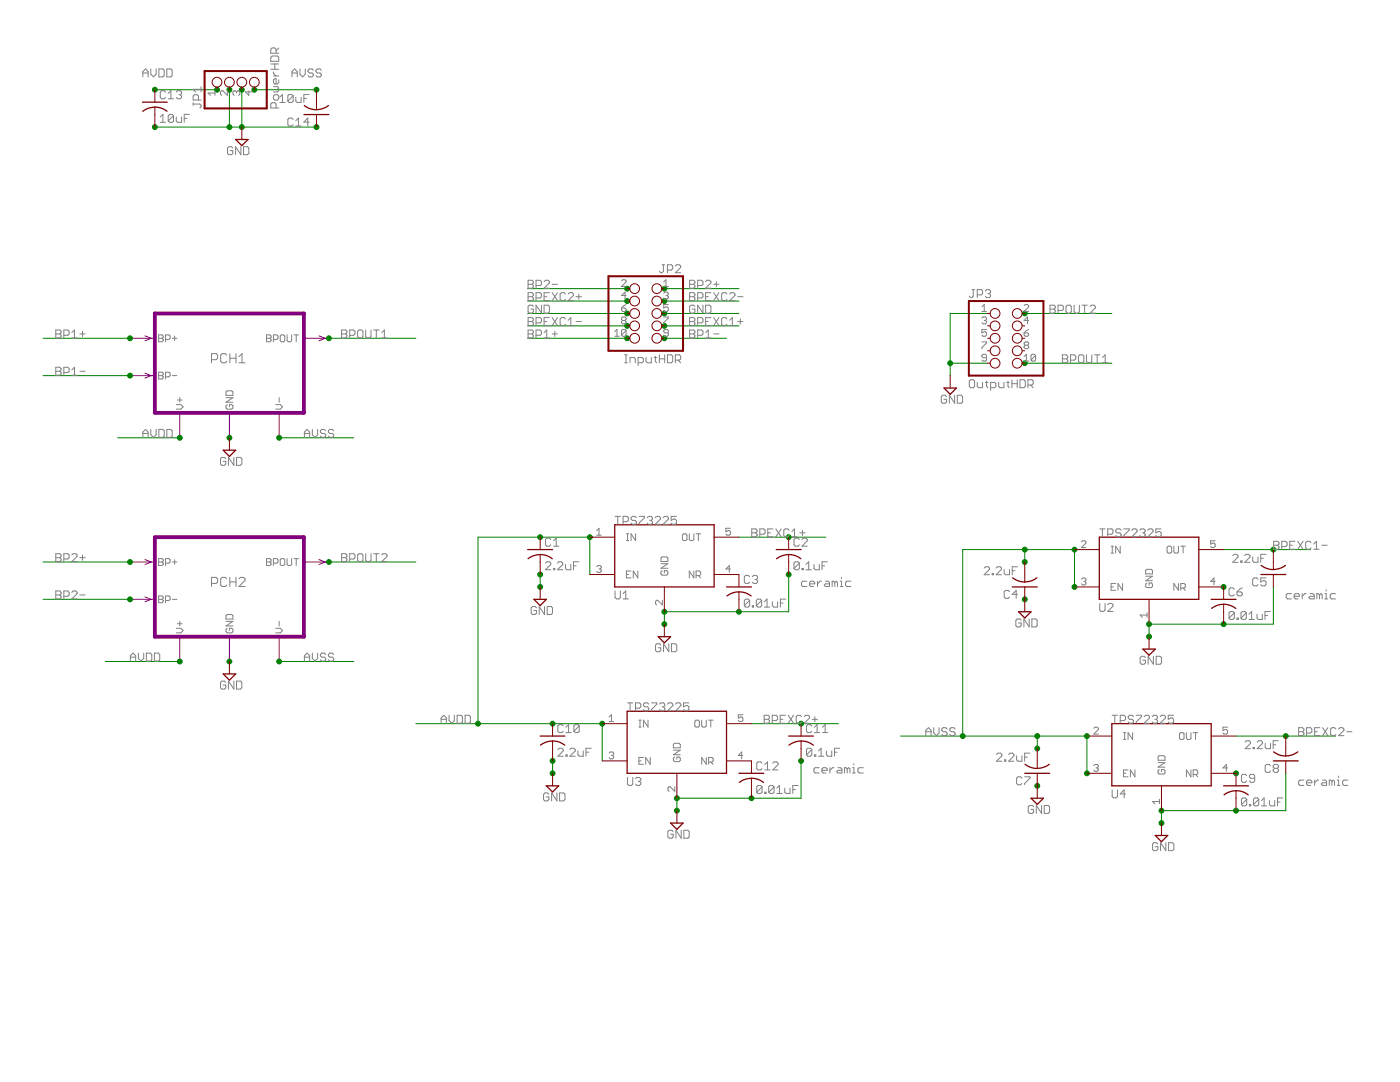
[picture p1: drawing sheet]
<svg xmlns="http://www.w3.org/2000/svg" width="279mm" height="216mm" viewBox="0 0 279 216" stroke-linecap="round" stroke-linejoin="round" font-family="sans-serif">
<path d="M30.9 62.5h29.8v19.9h-29.8zM30.9 107.2h29.8v19.8h-29.8z" fill="none" stroke="#800080" stroke-width=".76"/>
<g fill="none" stroke="#800080" stroke-width=".2">
<path d="M26 67.5h4.9M26 75h4.9M28.9 67l1.3 .5-1.3 .5M28.9 74.5l1.3 .5-1.3 .4M60.7 67.5h4.9M63.6 67l1.3 .5-1.3 .5M35.9 82.4v5M45.8 82.4v5M55.7 82.4v5M26 112.1h4.9M26 119.6h4.9M28.9 111.7l1.3 .4-1.3 .5"/>
<path d="M28.9 119.1l1.3 .5-1.3 .5M60.7 112.1h4.9M63.6 111.7l1.3 .4-1.3 .5M35.9 127v5M45.8 127v5M55.7 127v5"/>
</g>
<g fill="none" stroke="#008000" stroke-width=".2">
<path d="M30.9 17.9h12.4M45.8 17.9v7.5M48.3 17.9v7.5M50.8 17.9h12.4M30.9 25.4h32.3M105.3 57.6h19.9M132.6 57.6h14.9M8.6 75h17.4M8.6 67.5h17.4M65.6 67.5h17.4M105.3 62.5h19.9M105.3 67.5h19.9"/>
<path d="M105.3 65h19.9M105.3 60.1h19.9M132.6 62.5h14.9M132.6 67.5h12.4M132.6 65h14.9M132.6 60.1h14.9M189.6 72.5h7.5M197.1 62.5h-7.5v12.5M204.5 62.5h17.4M204.5 72.5h17.4M23.5 87.4h12.4M55.7 87.4h14.9"/>
<path d="M8.6 112.1h17.4M8.6 119.6h17.4M65.6 112.1h17.4M107.8 114.6v2.5M117.7 114.6v-7.4h-22.3v37.2M147.5 107.2h17.3M157.4 114.6v7.5h-24.8v2.4M204.5 109.7v2.4M214.4 117.1v-7.4h-22.3v37.2M244.2 109.7h17.4M254.1 117.1v7.4h-24.8v2.5M21 132h14.9"/>
<path d="M55.7 132h14.9M83 144.4h37.2v7.4M110.3 151.8v2.5M150 144.4h17.3M159.9 151.8v7.5h-24.8v2.5M179.7 146.9h37.2v7.4M207 146.9v2.5M246.7 146.9h19.8M256.6 154.3v7.5h-24.8v2.4"/>
</g>
<g fill="#008000" stroke="#008000" stroke-width=".2">
<circle cx="244.2" cy="124.5" r=".49"/>
<circle cx="229.3" cy="127" r=".49"/>
<circle cx="229.3" cy="124.5" r=".49"/>
<circle cx="246.7" cy="161.8" r=".49"/>
<circle cx="231.8" cy="164.2" r=".49"/>
<circle cx="231.8" cy="161.8" r=".49"/>
<circle cx="45.8" cy="132" r=".49"/>
<circle cx="45.8" cy="87.4" r=".49"/>
<circle cx="107.8" cy="114.6" r=".49"/>
<circle cx="107.8" cy="117.1" r=".49"/>
<circle cx="147.5" cy="122.1" r=".49"/>
<circle cx="157.4" cy="114.6" r=".49"/>
<circle cx="132.6" cy="124.5" r=".49"/>
<circle cx="132.6" cy="122.1" r=".49"/>
<circle cx="110.3" cy="151.8" r=".49"/>
<circle cx="110.3" cy="154.3" r=".49"/>
<circle cx="150" cy="159.3" r=".49"/>
<circle cx="135.1" cy="161.8" r=".49"/>
<circle cx="159.9" cy="151.8" r=".49"/>
<circle cx="135.1" cy="159.3" r=".49"/>
<circle cx="204.5" cy="119.6" r=".49"/>
<circle cx="207" cy="156.8" r=".49"/>
<circle cx="48.3" cy="25.4" r=".49"/>
<circle cx="45.8" cy="25.4" r=".49"/>
<circle cx="48.3" cy="17.9" r=".49"/>
<circle cx="45.8" cy="17.9" r=".49"/>
<circle cx="63.2" cy="25.4" r=".49"/>
<circle cx="30.9" cy="25.4" r=".49"/>
<circle cx="132.6" cy="62.5" r=".49"/>
<circle cx="125.2" cy="62.5" r=".49"/>
<circle cx="189.6" cy="72.5" r=".49"/>
<circle cx="26" cy="75" r=".49"/>
<circle cx="132.6" cy="67.5" r=".49"/>
<circle cx="26" cy="112.1" r=".49"/>
<circle cx="132.6" cy="57.6" r=".49"/>
<circle cx="26" cy="119.6" r=".49"/>
<circle cx="125.2" cy="57.6" r=".49"/>
<circle cx="65.6" cy="67.5" r=".49"/>
<circle cx="204.5" cy="72.5" r=".49"/>
<circle cx="65.6" cy="112.1" r=".49"/>
<circle cx="204.5" cy="62.5" r=".49"/>
<circle cx="125.2" cy="65" r=".49"/>
<circle cx="254.1" cy="109.7" r=".49"/>
<circle cx="132.6" cy="60.1" r=".49"/>
<circle cx="256.6" cy="146.9" r=".49"/>
<circle cx="26" cy="67.5" r=".49"/>
<circle cx="125.2" cy="67.5" r=".49"/>
<circle cx="132.6" cy="65" r=".49"/>
<circle cx="157.4" cy="107.2" r=".49"/>
<circle cx="125.2" cy="60.1" r=".49"/>
<circle cx="159.9" cy="144.4" r=".49"/>
<circle cx="244.2" cy="117.1" r=".49"/>
<circle cx="246.7" cy="154.3" r=".49"/>
<circle cx="35.9" cy="87.4" r=".49"/>
<circle cx="35.9" cy="132" r=".49"/>
<circle cx="110.3" cy="144.4" r=".49"/>
<circle cx="107.8" cy="107.2" r=".49"/>
<circle cx="95.4" cy="144.4" r=".49"/>
<circle cx="117.7" cy="107.2" r=".49"/>
<circle cx="120.2" cy="144.4" r=".49"/>
<circle cx="43.3" cy="17.9" r=".49"/>
<circle cx="30.9" cy="17.9" r=".49"/>
<circle cx="214.4" cy="109.7" r=".49"/>
<circle cx="204.5" cy="109.7" r=".49"/>
<circle cx="204.5" cy="112.1" r=".49"/>
<circle cx="192.1" cy="146.9" r=".49"/>
<circle cx="216.9" cy="146.9" r=".49"/>
<circle cx="207" cy="146.9" r=".49"/>
<circle cx="207" cy="149.4" r=".49"/>
<circle cx="216.9" cy="154.3" r=".49"/>
<circle cx="214.4" cy="117.1" r=".49"/>
<circle cx="55.7" cy="87.4" r=".49"/>
<circle cx="55.7" cy="132" r=".49"/>
<circle cx="50.8" cy="17.9" r=".49"/>
<circle cx="63.2" cy="17.9" r=".49"/>
</g>
<g fill="none" stroke="#800000" stroke-width=".25">
<path d="M28.4 20.4h5M28.5 22.2a3.9 3.9 0 0 1 4.8 0M47 27.8h2.5l-1.2 1.3zM60.7 22.9h4.9M60.7 21.1a3.9 3.9 0 0 0 4.9 0M188.4 77.4h2.5l-1.3 1.3zM44.6 89.8h2.4l-1.2 1.3zM105.3 109.7h5M105.4 111.5a3.9 3.9 0 0 1 4.8 0M106.6 119.6h2.4l-1.2 1.2zM122.7 104.7h19.8v12.4h-19.8zM145 117.1h5"/>
<path d="M145.1 118.9a3.9 3.9 0 0 1 4.8 0M154.9 109.7h5M155 111.5a3.9 3.9 0 0 1 4.8 0M202 117.1h5M202.1 115.3l.9 .5 1.5 .3M206.9 115.3l-1.4 .7-1 .1M219.4 107.2h19.8v12.4h-19.8zM241.7 119.6h5M251.7 114.6h4.9M251.7 112.8a3.9 3.9 0 0 0 4.8 0M44.6 134.5h2.4l-1.2 1.2zM131.4 127h2.4l-1.2 1.3z"/>
<path d="M203.3 122.1h2.5l-1.3 1.2zM228.1 129.5h2.5l-1.3 1.2zM244.2 120.6l1 .1 1.4 .7M244.2 120.6l-1 .1-1.4 .7M107.8 146.9h5M109 156.8h2.5l-1.2 1.2zM110.3 147.8a3.8 3.8 0 0 1 2.4 .9M110.3 147.9l-1.1 .1-1.3 .7M125.2 141.9h19.8v12.4h-19.8zM147.5 154.3h4.9M150 155.3l1.5 .3 .9 .5M150 155.3l-1.6 .3-.8 .5"/>
<path d="M157.4 146.9h4.9M159.9 147.8a3.8 3.8 0 0 1 2.4 .9M159.9 147.9l-1 .1-1.4 .7M204.5 154.3h5M204.6 152.5a3.9 3.9 0 0 0 4.8 0M205.8 159.3h2.4l-1.2 1.2zM221.9 144.4h19.8v12.4h-19.8zM244.2 156.8h5M244.3 158.6a3.9 3.9 0 0 1 4.8 0M254.1 151.8h5M254.2 150l.4 .3a3.5 3.5 0 0 0 2 .6M259 150l-.9 .5-1.5 .3"/>
<path d="M133.8 164.2h2.5l-1.2 1.3zM230.6 166.7h2.4l-1.2 1.3z"/>
</g>
<g fill="none" stroke="#800000" stroke-width=".2">
<path d="M30.9 17.9v2.5M43.3 17.4v.5M45.8 17.4v.5M48.3 17.4v.5M50.8 17.4v.5M63.2 17.9v4M30.9 21.4v4M48.3 25.4v2.4M63.2 22.9v2.5M125.2 57.6h.5M132.1 57.6h.5M125.2 60.1h.5"/>
<path d="M125.2 62.5h.5M125.2 65h.5M125.2 67.5h.5M132.1 60.1h.5M132.1 62.5h.5M132.1 65h.5M132.1 67.5h.5M189.6 75v2.4M197.1 62.5h.5M197.1 65h.5M197.1 67.5h.5M197.1 70h.5"/>
<path d="M197.1 72.5h.5M204 62.5h.5M204 65h.5M204 67.5h.5M204 70h.5M204 72.5h.5M45.8 87.4v2.4M107.8 107.2v2.5M107.8 110.7v3.9M107.8 117.1v2.5M117.7 107.2h5M117.7 114.6h5"/>
<path d="M132.6 117.1v5M142.5 114.6h5v2.5M142.5 107.2h5M147.5 118.1v4M157.4 107.2v2.5M157.4 110.7v3.9M204.5 112.1v4M204.5 117.1v5M214.4 109.7h5M214.4 117.1h5M229.3 119.6v4.9M239.2 117.1h5v2.5"/>
<path d="M239.2 109.7h5M254.1 109.7v3.9M254.1 114.6v2.5M45.8 132v2.5M132.6 124.5v2.5M229.3 127v2.5M244.2 120.6v3.9M110.3 144.4v2.5M110.3 147.9v3.9M110.3 154.3v2.5M120.2 144.4h5M120.2 151.8h5"/>
<path d="M135.1 154.3v5M145 151.8h5v2.5M145 144.4h5M150 155.3v4M159.9 144.4v2.5M159.9 147.9v3.9M207 149.4v3.9M207 154.3v5M216.9 146.9h5M216.9 154.3h5M231.8 156.8v5M241.7 154.3h5v2.5"/>
<path d="M241.7 146.9h5M246.7 157.8v4M256.6 146.9v3.9M256.6 151.8v2.5M135.1 161.8v2.4M231.8 164.2v2.5"/>
<circle cx="43.3" cy="16.4" r=".97"/>
<circle cx="45.8" cy="16.4" r=".97"/>
<circle cx="48.3" cy="16.4" r=".97"/>
<circle cx="50.8" cy="16.4" r=".97"/>
<circle cx="126.7" cy="57.6" r=".97"/>
<circle cx="131.1" cy="57.6" r=".97"/>
<circle cx="126.7" cy="60.1" r=".97"/>
<circle cx="126.7" cy="62.5" r=".97"/>
<circle cx="126.7" cy="65" r=".97"/>
<circle cx="126.7" cy="67.5" r=".97"/>
<circle cx="131.1" cy="67.5" r=".97"/>
<circle cx="131.1" cy="62.5" r=".97"/>
<circle cx="131.1" cy="60.1" r=".97"/>
<circle cx="131.1" cy="65" r=".97"/>
<circle cx="198.6" cy="62.5" r=".97"/>
<circle cx="198.6" cy="72.5" r=".97"/>
<circle cx="198.6" cy="67.5" r=".97"/>
<circle cx="198.6" cy="65" r=".97"/>
<circle cx="198.6" cy="70" r=".97"/>
<circle cx="203" cy="62.5" r=".97"/>
<circle cx="203" cy="72.5" r=".97"/>
<circle cx="203" cy="65" r=".97"/>
<circle cx="203" cy="67.5" r=".97"/>
<circle cx="203" cy="70" r=".97"/>
</g>
<path d="M40.8 14.2h12.4v7.4h-12.4zM121.4 55.1h14.9v14.9h-14.9zM193.4 60.1h14.8v14.9h-14.8z" fill="none" stroke="#800000" stroke-width=".4"/>
<g fill="none" stroke="#808080" stroke-width=".2">
<path d="M28.5 15.3v-1l.5-.5 .6 .5v1M28.5 14.6h1.1M30.1 13.8v1l.5 .5 .6-.5v-1M31.7 13.8h.8l.3 .2v1.1l-.3 .2h-.8zM33 18.4l-.2-.3h-.6l-.2 .3v1l.2 .3h.6l.2-.3M33.3 13.8h.8l.3 .2v1.1l-.3 .2h-.8zM33.6 19.7h1M33.6 18.6l.5-.5v1.6M35.2 18.4l.2-.3h.6l.2 .3v.2l-.2 .3M35.7 18.9h.3M36 18.9l.2 .3v.2l-.2 .3h-.6l-.2-.3M39.6 20v-.8l-.3-.3h-.5l-.3 .3v.8h1.6"/>
<path d="M40.1 17.3v1.1M40.1 17.8h-1.6l.6 .6M42.9 18.6h-1.4l.5 .4M42.9 18.1v.9M45.4 18.1v.9l-.9-.9-.5 .2v.5l.2 .2M47.2 18.3l-.3-.2h-.2l-.2 .2v.5l.2 .2M47.2 18.3l.2-.2 .5 .2v.5l-.3 .2M47.2 18.3v.3M49.7 18.1v.9l-.7-.7h1.3M54 11.4l.3-.2h1.1l.2 .2v.8h-1.6zM54 13.8h1.6M54 12.8h1.6"/>
<path d="M54.6 19.2l.2-.3h.6l.2 .3v.5l-.2 .3h-.6l-.2-.3zM54.6 14.4v.2l.5 .6M54.6 17.3h.8l.2 .3-.2 .2 .2 .3-.2 .3h-.8M54.6 15.2h1M54.8 12.8v1M55.1 10.6v-.8l-.3-.2h-.5l-.3 .2v.8h1.6M55.6 16v.5l-.2 .3h-.6l-.2-.3v-.5l.2-.3h.3v1.1M55.6 9.6l-.5 .5M55.8 19.4l.6-.5v1.5M58.3 15.3v-1l.5-.5 .5 .5v1M58.3 14.6h1M58.5 19.1l-.3-.2h-.5l-.3 .2v1.1"/>
<path d="M58.5 19.1v1.1l-.3 .2h-.5l-.3-.2M58.5 19.1l-1.1 1.1M59 19.4v.8l.3 .2h.8v-1M59.9 13.8v1l.5 .5 .5-.5v-1M60.6 19.6h.6M61.7 18.9h-1.1v1.5M62.5 14l-.2-.2h-.6l-.2 .2v.3l.2 .3h.6l.2 .2v.3l-.2 .2h-.6l-.2-.2M64.1 14l-.2-.2h-.6l-.2 .2v.3l.2 .3h.6l.2 .2v.3l-.2 .2h-.6l-.2-.2M32 23.3l.5-.5v1.6M32 24.4h1M34.6 23.1v1.1l-.2 .2h-.6l-.2-.2M34.6 23.1l-.2-.3h-.6l-.2 .3v1.1"/>
<path d="M34.6 23.1l-1 1.1M35.2 23.3v.9l.2 .2h.8v-1.1M36.8 23.6h.5M37.8 22.8h-1v1.6M38.5 20.8h1.4l.2 .2v.3l-.2 .2M38.5 20.5v.5M46.5 29.5l-.3-.2h-.5l-.3 .2v1.1l.3 .3h.5l.3-.3v-.5h-.6M48.1 29.3v1.6l-1.1-1.6v1.6M48.6 29.3h.8l.3 .2v1.1l-.3 .3h-.8zM55.1 21.5v-.7l-.3-.3h-.5l-.3 .3v.7h1.6M55.8 20.4h1.1M58.5 23.8l-.3-.2h-.5l-.3 .2v1.1l.3 .2h.5l.3-.2"/>
<path d="M59 25.1h1.1M59 24.1l.6-.5v1.5M61.7 24.4h-1.1l.8-.8v1.5M105.4 55.9h.8l.2 .3v.3l-.2 .2 .2 .3v.3l-.2 .2h-.8zM105.4 58.4h.8l.2 .3v.2l-.2 .3 .2 .3v.2l-.2 .3h-.8zM105.4 56.7h.8M105.4 59.2h.8M107 57h.8l.3-.3v-.5l-.3-.3h-.8v1.6M107 59.5h.8l.3-.3v-.5l-.3-.3h-.8v1.6M108.6 56.2l.3-.3h.5l.2 .3v.3l-1 1h1M108.6 59.2h.5M109.6 58.4h-1v1.6h1"/>
<path d="M110.2 56.7h1.1M110.2 58.4l1.1 1.6M111.3 58.4l-1.1 1.6M112.8 58.7l-.2-.3h-.5l-.3 .3v1l.3 .3h.5l.2-.3M113.4 58.7l.2-.3h.6l.2 .3v.2l-1 1.1h1M115 59.2h1M115.5 58.7v1M124 56l.3-.2h.4l.2 .2v.3l-.9 .9h.9M124.9 59h-.9l.7-.7v1.4M132.1 52.8h.6M132.4 52.8v1.3l-.3 .3h-.2l-.3-.3M132.5 56.3l.4-.5v1.4"/>
<path d="M132.5 57.2h.9M132.5 58.5l.2-.2h.4l.3 .2v.3l-.3 .2M132.9 59h.2M133.1 59l.3 .2v.2l-.3 .3h-.4l-.2-.3M133.2 53.9h.8l.3-.3v-.5l-.3-.3h-.8v1.6M134.8 53.1l.3-.3h.5l.2 .3v.3l-1 1h1M137.6 55.9h.8l.3 .3v.3l-.3 .2 .3 .3v.3l-.3 .2h-.8zM137.6 58.4h.8l.3 .3v.2l-.3 .3 .3 .3v.2l-.3 .3h-.8zM137.6 56.7h.8M137.6 59.2h.8M139.2 57h.8l.3-.3v-.5l-.3-.3h-.8v1.6M139.2 59.5h.8l.3-.3v-.5l-.3-.3h-.8v1.6"/>
<path d="M140.8 56.2l.3-.3h.5l.3 .3v.3l-1.1 1h1.1M140.8 59.2h.6M141.9 58.4h-1.1v1.6h1.1M142.4 56.7h1.1M142.4 58.4l1.1 1.6M143 56.2v1.1M143.5 58.4l-1.1 1.6M145.1 58.7l-.3-.3h-.5l-.3 .3v1l.3 .3h.5l.3-.3M145.6 58.7l.3-.3h.5l.3 .3v.2l-1.1 1.1h1.1M147.2 59.2h1.1M194 57.8h.5M194.2 57.8v1.3l-.2 .3h-.3l-.3-.3"/>
<path d="M195 58.8h.8l.3-.2v-.5l-.3-.3h-.8v1.6M196.6 58.1l.3-.3h.5l.3 .3v.2l-.3 .3M197.2 58.6h.2M197.4 58.6l.3 .2v.3l-.3 .3h-.5l-.3-.3M11.1 65.8h.8l.3 .3v.3l-.3 .2 .3 .3v.3l-.3 .2h-.8zM11.1 73.3h.8l.3 .3v.2l-.3 .3 .3 .2v.3l-.3 .3h-.8zM11.1 74.1h.8M11.1 66.6h.8M12.7 74.3h.8l.3-.2v-.5l-.3-.3h-.8v1.6M12.7 66.9h.8l.3-.3v-.5l-.3-.3h-.8v1.6M14.3 74.9h1.1M14.3 73.8l.6-.5v1.6"/>
<path d="M14.3 66.4l.6-.6v1.6M14.3 67.4h1.1M15.9 74.1h1.1M15.9 66.6h1.1M16.5 66.1v1.1M31.7 66.8h.6l.3 .3v.2l-.3 .2 .3 .2v.3l-.3 .2h-.6zM31.7 74.3h.6l.3 .2v.2l-.3 .3 .3 .4-.3 .2h-.6zM31.7 67.5h.6M31.7 75h.6M33 67.7h.7l.3-.2v-.4l-.3-.3h-.7v1.4M33 75.2h.7l.3-.2v-.5l-.3-.2h-.7v1.3M34.4 67.5h.9"/>
<path d="M34.4 75h.9M34.9 67.1v.9M35.4 79.8h.9M35.9 79.4v.9M42.2 71.8h.9l.3-.3v-.6l-.3-.3h-.9v1.8M45.1 78.2l.2-.2h.9l.3 .2v.7h-1.4zM45.1 79.4h1.4l-1.4 .9h1.4M45.3 70.9l-.3-.3h-.7l-.3 .3v1.2l.3 .3h.7l.3-.3M45.9 70.6v1.8M45.9 71.5h1.2M47.1 70.6v1.8M47.7 72.4h1.2"/>
<path d="M47.7 71.2l.6-.6v1.8M53.2 66.8h.7l.2 .3v.2l-.2 .2 .2 .2v.3l-.2 .2h-.7zM53.2 67.5h.7M54.6 67.7h.6l.3-.2v-.4l-.3-.3h-.6v1.4M55.7 79.4v.9M55.9 67.1l.3-.3h.4l.2 .3v.9l-.2 .2h-.4l-.3-.2zM57.3 66.8v1.2l.2 .2h.5l.2-.2v-1.2M58.7 66.8h.9M59.1 66.8v1.4M68.2 65.8h.8l.2 .3v.3l-.2 .2 .2 .3v.3l-.2 .2h-.8zM68.2 66.6h.8M69.8 66.9h.8l.2-.3v-.5l-.2-.3h-.8v1.6"/>
<path d="M71.4 66.1l.2-.3h.6l.2 .3v1.1l-.2 .2h-.6l-.2-.2zM73 65.8v1.4l.2 .2h.6l.2-.2v-1.4M74.6 65.8h1M75.1 65.8v1.6M76.2 67.4h1M76.2 66.4l.5-.6v1.6M105.4 63.4h.8l.2 .2v.3l-.2 .3 .2 .2v.3l-.2 .3h-.8zM105.4 65.8h.8l.2 .3v.3l-.2 .2 .2 .3v.3l-.2 .2h-.8zM105.4 66.6h.8M105.4 64.2h.8M106.4 61.2l-.2-.3h-.6l-.2 .3v1l.2 .3h.6l.2-.3v-.5h-.5M107 64.4h.8l.3-.2v-.6l-.3-.2h-.8v1.6"/>
<path d="M107 66.9h.8l.3-.3v-.5l-.3-.3h-.8v1.6M108.1 60.9v1.6l-1.1-1.6v1.6M108.6 60.9h.8l.2 .3v1l-.2 .3h-.8zM108.6 67.4h1M108.6 64.2h.5M108.6 66.4l.5-.6v1.6M109.6 63.4h-1v1.6h1M110.2 66.6h1.1M110.2 63.4l1.1 1.6M110.7 66.1v1.1M111.3 63.4l-1.1 1.6M112.8 63.6l-.2-.2h-.5l-.3 .2v1.1l.3 .3h.5l.2-.3"/>
<path d="M113.4 65h1M113.4 63.9l.5-.5v1.6M115 64.2h1M122.7 67.1h.9M122.7 66.2l.4-.5v1.4M124 61.5h.7l.2 .2v.2l-.2 .2h-.4l-.3-.2zM124.3 63.9l-.3-.2v-.2l.3-.3h.4l.2 .3-.2 .4M124.3 63.9l-.3 .3v.2l.3 .2h.4l.2-.2v-.2l-.2-.3M124.3 63.9h.4M124.7 72.4h.5M124.7 70.8h.5M124.9 70.8v1.6"/>
<path d="M124.9 66v.9l-.2 .2h-.4l-.3-.2M124.9 60.8l-.9 .7M124.9 66l-.2-.3h-.4l-.3 .3v.9M124.9 66l-.9 .9M125.7 72.4v-1.1h.8l.3 .3v.8M127.3 72.4h.8l.3-.3v-.5l-.3-.3h-.8v1.6M128.9 71.3v.8l.3 .3h.8v-1.1M130.5 71.3h.6M130.8 71.1v1l.3 .3M131.6 71.6h1.1M131.6 70.8v1.6M132.5 63.2h.9v.3l-.9 .9v.2"/>
<path d="M132.7 70.8v1.6M133.2 70.8h.8l.3 .3v1l-.3 .3h-.8zM133.4 60.8h-.9v.7l.4-.3h.2l.3 .3v.4l-.3 .2h-.4l-.2-.2M133.4 66.4h-.7l-.2-.2v-.2l.2-.3h.4l.3 .3v.9l-.3 .2h-.4l-.2-.2M134.8 71.9h.8l.2-.3v-.5l-.2-.3h-.8v1.6M135.3 71.9l.5 .5M137.6 63.4h.8l.3 .2v.3l-.3 .3 .3 .2v.3l-.3 .3h-.8zM137.6 65.8h.8l.3 .3v.3l-.3 .2 .3 .3v.3l-.3 .2h-.8zM137.6 66.6h.8M137.6 64.2h.8M138.7 61.2l-.3-.3h-.5l-.3 .3v1l.3 .3h.5l.3-.3v-.5h-.5M139.2 64.4h.8l.3-.2v-.6l-.3-.2h-.8v1.6"/>
<path d="M139.2 66.9h.8l.3-.3v-.5l-.3-.3h-.8v1.6M140.3 60.9v1.6l-1.1-1.6v1.6M140.8 60.9h.8l.3 .3v1l-.3 .3h-.8zM140.8 67.4h1.1M140.8 66.4l.6-.6v1.6M140.8 64.2h.6M141.9 63.4h-1.1v1.6h1.1M142.4 66.6h1.1M142.4 63.4l1.1 1.6M143.5 63.4l-1.1 1.6M145.1 63.6l-.3-.2h-.5l-.3 .2v1.1l.3 .3h.5l.3-.3M145.6 65h1.1"/>
<path d="M145.6 63.9l.6-.5v1.6M147.2 64.2h1.1M147.7 63.6v1.1M188.9 79.1l-.2-.2h-.6l-.2 .2v1.1l.2 .3h.6l.2-.3v-.5h-.5M190.5 78.9v1.6l-1-1.6v1.6M191.1 78.9h.8l.2 .2v1.1l-.2 .3h-.8zM193.4 76l.3-.2h.5l.3 .2v1.1l-.3 .3h-.5l-.3-.3zM195 76.3v.8l.3 .3h.8v-1.1M196 62.1h.9M196 63.5l.2-.3h.5l.2 .3-.2 .4M196 61.2l.4-.4v1.3M196 68.2h.9v.3l-.9 .9v.2"/>
<path d="M196.4 63.9h.3M196.6 76.3h.6M196.7 63.9l.2 .3-.2 .4h-.5l-.2-.2M196.9 65.7h-.9v.7l.4-.2h.3l.2 .2v.5l-.2 .2h-.5l-.2-.2M196.9 71.4h-.7l-.2-.3 .2-.4h.5l.2 .2v.9l-.2 .3h-.5l-.2-.3M196.9 76v1.1l.3 .3M197.7 77.4h.8l.3-.3v-.5l-.3-.3h-.8v1.6M199.3 76.3v.8l.3 .3h.8v-1.1M200.9 76.3h.5M201.2 76v1.1l.2 .3M202 75.8v1.6M202 76.6h1"/>
<path d="M203 75.8v1.6M203.6 75.8h.7l.3 .2v1.1l-.3 .3h-.7zM204.4 61l.2-.2h.5l.2 .2v.2l-.9 .9h.9M204.4 66.4h.7l.2 .5-.2 .2h-.5l-.2-.2zM204.4 72.1h.9M204.4 71.1l.4-.4v1.4M204.6 68.9l-.2-.2 .2-.5h.5l.2 .3-.2 .4M204.6 68.9l-.2 .2v.3l.2 .2h.5l.2-.2v-.3l-.2-.2M204.6 68.9h.5M205.1 76.8h.9l.2-.2v-.6l-.2-.2h-.9v1.6M205.3 63.9h-.9l.7-.7v1.4M205.3 65.7l-.5 .3-.4 .4"/>
<path d="M205.7 76.8l.5 .6M206.7 70.9l-.3-.2h-.4l-.2 .2v.9M206.7 70.9v.9l-.3 .3h-.4l-.2-.3M206.7 70.9l-.9 .9M209.5 60.9h.9l.2 .3v.2l-.2 .3 .2 .3v.2l-.2 .3h-.9zM209.5 61.7h.9M211.2 62h.7l.3-.3v-.5l-.3-.3h-.7v1.6M212 70.8h.8l.3 .3v.2l-.3 .3 .3 .3v.2l-.3 .3h-.8zM212 71.6h.8M212.7 61.2l.3-.3h.6l.2 .3v1l-.2 .3h-.6l-.3-.3zM213.6 71.9h.8l.3-.3v-.5l-.3-.3h-.8v1.6M214.4 60.9v1.3l.2 .3h.5l.3-.3v-1.3"/>
<path d="M215.2 71.1l.3-.3h.5l.3 .3v1l-.3 .3h-.5l-.3-.3zM215.9 60.9h1.1M216.5 60.9v1.6M216.8 70.8v1.3l.3 .3h.5l.3-.3v-1.3M217.6 61.2l.2-.3h.5l.3 .3v.2l-1 1.1h1M218.4 70.8h1.1M219 70.8v1.6M220 72.4h1.1M220 71.3l.6-.5v1.6M28.5 87.3v-1.1l.5-.5 .6 .5v1.1M28.5 86.5h1.1M30.1 85.7v1l.5 .6 .6-.6v-1"/>
<path d="M31.7 85.7h.8l.3 .3v1l-.3 .3h-.8zM33.3 85.7h.8l.3 .3v1l-.3 .3h-.8zM35.2 80.7h.9l.5 .5-.5 .4h-.9M45.1 91.5l-.3-.2h-.5l-.3 .2v1.1l.3 .3h.5l.3-.3v-.5h-.6M45.3 80.7l-.2 .3v.4l.2 .2h.9l.3-.2v-.4l-.3-.3h-.4v.5M46.7 91.3v1.6l-1.1-1.6v1.6M47.2 91.3h.8l.3 .2v1.1l-.3 .3h-.8zM55 80.7h.9l.5 .5-.5 .4h-.9M60.7 86.5h1.1M60.7 87.3v-1.1l.6-.5 .5 .5v1.1M62.3 85.7v1l.6 .6 .5-.6v-1M65 86l-.3-.3h-.5l-.3 .3v.2l.3 .3h.5l.3 .2v.3l-.3 .3h-.5l-.3-.3"/>
<path d="M66.6 86l-.3-.3h-.5l-.3 .3v.2l.3 .3h.5l.3 .2v.3l-.3 .3h-.5l-.3-.3M11.1 110.5h.8l.3 .2v.3l-.3 .3 .3 .2v.3l-.3 .3h-.8zM11.1 117.9h.8l.3 .3v.2l-.3 .3 .3 .3v.3l-.3 .2h-.8zM11.1 111.3h.8M11.1 118.7h.8M12.7 111.5h.8l.3-.2v-.6l-.3-.2h-.8v1.6M12.7 119h.8l.3-.3v-.5l-.3-.3h-.8v1.6M14.3 110.7l.3-.2h.5l.3 .2v.3l-1.1 1.1h1.1M14.3 118.2l.3-.3h.5l.3 .3v.2l-1.1 1.1h1.1M15.9 111.3h1.1M15.9 118.7h1.1M16.5 110.7v1.1"/>
<path d="M31.7 118.9h.6l.3 .2v.3l-.3 .2 .3 .4-.3 .3h-.6zM31.7 111.5h.6l.3 .2v.2l-.3 .2 .3 .3v.2l-.3 .2h-.6zM31.7 112.1h.6M31.7 119.6h.6M33 119.8h.7l.3-.2v-.5l-.3-.2h-.7v1.4M33 112.4h.7l.3-.3v-.4l-.3-.2h-.7v1.3M34.4 112.1h.9M34.4 119.6h.9M34.9 111.7v.9M42.2 116.4h.9l.3-.3v-.6l-.3-.3h-.9v1.8M45.3 115.5l-.3-.3h-.7l-.3 .3v1.2l.3 .3h.7l.3-.3M45.9 115.2v1.8"/>
<path d="M45.9 116.1h1.2M47.1 115.2v1.8M47.7 115.5l.3-.3h.6l.3 .3v.3l-1.2 1.2h1.2M53.2 111.5h.7l.2 .2v.2l-.2 .2 .2 .3v.2l-.2 .2h-.7zM53.2 112.1h.7M54.6 112.4h.6l.3-.3v-.4l-.3-.2h-.6v1.3M55.9 111.7l.3-.2h.4l.2 .2v.9l-.2 .2h-.4l-.3-.2zM57.3 111.5v1.1l.2 .2h.5l.2-.2v-1.1M58.7 111.5h.9M59.1 111.5v1.3M68.2 110.5h.8l.2 .2v.3l-.2 .3 .2 .2v.3l-.2 .3h-.8zM68.2 111.3h.8"/>
<path d="M69.8 111.5h.8l.2-.2v-.6l-.2-.2h-.8v1.6M71.4 110.7l.2-.2h.6l.2 .2v1.1l-.2 .3h-.6l-.2-.3zM73 110.5v1.3l.2 .3h.6l.2-.3v-1.3M74.6 110.5h1M75.1 110.5v1.6M76.2 110.7l.3-.2h.5l.2 .2v.3l-1 1.1h1M108.9 112.4l.2-.3h.6l.2 .3v.2l-1 1.1h1M109.9 107.7l-.2-.3h-.6l-.2 .3v1l.2 .3h.6l.2-.3M110.5 109h1M110.5 107.9l.5-.5v1.6M110.5 113.4h.2v.3h-.2zM111.3 112.4l.2-.3h.6l.2 .3v.2l-1 1.1h1"/>
<path d="M112.9 112.6v.8l.2 .3h.8v-1.1M114.4 112.9h.6M115.5 112.1h-1.1v1.6M119.1 105.9l.4-.5v1.4M119.1 106.8h.9M119.1 113.1l.2-.2h.5l.2 .2-.2 .4M119.5 113.5h.3M119.8 113.5l.2 .3v.2l-.2 .2h-.5l-.2-.2M122.7 117.9v1.4l.3 .2h.5l.3-.2v-1.4M122.7 103h1.1M123.3 103v1.6M124.4 119.5h1"/>
<path d="M124.4 118.4l.5-.5v1.6M124.4 104.1h.7l.3-.3v-.5l-.3-.3h-.7v1.6M125 107.9h.5M125 106.5h.5M125 114.6h.5M125.2 106.5v1.4M125.9 113.9h-.9v1.4h.9M126.9 106.5v1.4l-1-1.4v1.4M127 103.3l-.3-.3h-.5l-.3 .3v.3l.3 .2h.5l.3 .3v.3l-.3 .2h-.5l-.3-.2M127.3 113.9v1.4l-.9-1.4v1.4M127.6 103h1v.3l-1 1.1v.2M129.1 103.3l.3-.3h.5l.3 .3v.3l-.3 .2"/>
<path d="M129.7 103.8h.2M129.9 103.8l.3 .3v.3l-.3 .2h-.5l-.3-.2M130.7 103.3l.3-.3h.5l.3 .3v.3l-1.1 1h1.1M131.9 111.3l.2-.2h1l.2 .2v.7h-1.4zM131.9 112.5h1.4l-1.4 .9h1.4M132.1 113.9l-.2 .2v.4l.2 .3h1l.2-.3v-.4l-.2-.2h-.5v.4M132.2 119.8v.9l-.9-.9h-.3l-.2 .2v.5l.2 .2M132.3 103.3l.3-.3h.5l.3 .3v.3l-1.1 1h1.1M135 103h-1.1v.8l.6-.2h.2l.3 .2v.6l-.3 .2h-.5l-.3-.2M136.2 106.7l.2-.2h.5l.2 .2v1l-.2 .2h-.5l-.2-.2zM137.6 106.5v1.2l.2 .2h.4l.3-.2v-1.2M138.5 113.9v1.4l-.9-1.4v1.4"/>
<path d="M138.9 114.9h.7l.2-.3v-.4l-.2-.3h-.7v1.4M138.9 106.5h.9M139.4 114.9l.4 .4M139.4 106.5v1.4M145.8 105.4h-.9v.7l.4-.2h.2l.3 .2v.5l-.3 .2h-.4l-.2-.2M145.8 113.5h-.9l.6-.6v1.3M149.6 115.1l-.3-.3h-.5l-.3 .3v1.1l.3 .2h.5l.3-.2M149.6 119.8l-.3-.3h-.5l-.3 .3v1.1M149.6 119.8v1.1l-.3 .2h-.5l-.3-.2M149.6 119.8l-1.1 1.1M150 105.5h.8l.3 .3v.3l-.3 .2 .3 .3v.2l-.3 .3h-.8zM150 106.3h.8"/>
<path d="M150.1 115.1l.3-.3h.5l.3 .3v.3l-.3 .2M150.7 115.6h.2M150.9 115.6l.3 .3v.3l-.3 .2h-.5l-.3-.2M151.6 106.6h.8l.3-.3v-.5l-.3-.3h-.8v1.6M152 119.8l-.3-.3h-.5l-.3 .3v1.1M152 119.8v1.1l-.3 .2h-.5l-.3-.2M152 119.8l-1.1 1.1M153.2 106.3h.6M154.3 105.5h-1.1v1.6h1.1M154.8 105.5l1.1 1.6M155.9 105.5l-1.1 1.6M156.8 119.5h-1.1v1.6"/>
<path d="M157.5 105.8l-.3-.3h-.5l-.3 .3v1l.3 .3h.5l.3-.3M158 107.1h1.1M158 106.1l.6-.6v1.6M159.5 107.7l-.2-.3h-.6l-.2 .3v1l.2 .3h.6l.2-.3M159.5 112.4l-.2-.3h-.6l-.2 .3v1M159.5 112.4v1l-.2 .3h-.6l-.2-.3M159.5 112.4l-1 1M159.6 106.3h1.1M160.1 107.7l.2-.3h.6l.2 .3v.2l-1 1.1h1M160.1 113.4h.2v.3h-.2zM160.1 105.8v1M160.9 113.7h1"/>
<path d="M160.9 112.6l.5-.5v1.6M161 116h-.8l-.2 .2v.6l.2 .2h.8M161.5 116.5h1.1v-.3l-.3-.2h-.5l-.3 .2v.6l.3 .2h.5M162.5 112.6v.8l.2 .3h.8v-1.1M163.2 116v1M163.9 116h-.2l-.5 .5M164.1 112.9h.5M164.7 116h.6l.2 .2v.8h-.8l-.2-.2 .2-.3h.8M165.1 112.1h-1v1.6M166.6 116.2l-.3-.2h-.2v1M166.6 116.2v.8M166.6 116.2l.3-.2 .2 .2v.8"/>
<path d="M167.7 117h.5M167.7 116h.2v1M167.9 115.2v.2M169.8 116h-.8l-.3 .2v.6l.3 .2h.8M196.4 113.3l.3-.2h.5l.3 .2v.3l-1.1 1.1h1.1M198 114.4h.3v.3h-.3zM198.8 113.3l.3-.2h.5l.3 .2v.3l-1.1 1.1h1.1M200.4 113.6v.8l.3 .3h.8v-1.1M201.5 118.1l-.3-.3h-.5l-.3 .3v1l.3 .3h.5l.3-.3M202 113.9h.5M203.1 118.6h-1.1l.8-.8v1.6M203.1 113.1h-1.1v1.6"/>
<path d="M215.8 108.1l.2-.2h.5l.2 .2v.3l-.9 .9h.9M215.8 115.6l.2-.3h.5l.2 .3v.2l-.2 .2M216.3 116h.2M216.5 116l.2 .2v.3l-.2 .2h-.5l-.2-.2M219.5 105.5h1M220 105.5v1.6M221.1 106.6h.8l.2-.3v-.5l-.2-.3h-.8v1.6M221.7 110.4h.5M221.7 109h.5M221.7 117.1h.5M222 109v1.4M222.7 116.4h-1v1.4h1"/>
<path d="M223.6 109v1.4l-.9-1.4v1.4M223.7 105.8l-.2-.3h-.6l-.2 .3v.3l.2 .2h.6l.2 .3v.2l-.2 .3h-.6l-.2-.3M224 116.4v1.4l-.9-1.4v1.4M224.3 105.5h1v.3l-1 1v.3M225.9 105.8l.2-.3h.6l.2 .3v.3l-1 1h1M227.5 105.8l.2-.3h.6l.2 .3v.3l-.2 .2M228 106.3h.3M228.3 106.3l.2 .3v.2l-.2 .3h-.6l-.2-.3M228.6 115h1.4l-1.4 .9h1.4M228.9 116.3l-.3 .3v.4l.3 .2h.9l.2-.2v-.4l-.2-.3h-.5v.5M228.9 113.6h.9l.2 .2v.7h-1.4v-.7zM229.1 105.8l.2-.3h.6l.2 .3v.3l-1 1h1"/>
<path d="M231.7 105.5h-1v.8l.5-.2h.3l.2 .2v.5l-.2 .3h-.6l-.2-.3M233.1 109h.5l.2 .2v.9l-.2 .3h-.5l-.2-.3v-.9zM234.3 109v1.1l.2 .3h.5l.2-.3v-1.1M235.2 116.4v1.4l-.9-1.4v1.4M235.6 109h1M235.6 117.3h.7l.3-.2v-.5l-.3-.2h-.7v1.4M236.1 117.3l.5 .5M236.1 109v1.4M242.5 107.9h-.9v.7l.4-.2h.3l.2 .2v.4l-.2 .3h-.5l-.2-.3M242.5 116h-.9l.7-.7v1.4M246 110.9l.3-.3h.5l.3 .3v.2l-1.1 1.1h1.1M246.3 117.6l-.2-.3h-.6l-.2 .3v1l.2 .3h.6l.2-.3"/>
<path d="M246.9 118.1h.8l.2 .3v.2l-.2 .3h-.6l-.2-.3zM247.6 111.9h.3v.3h-.3zM247.9 117.3l-.5 .3-.5 .5M248.4 110.9l.3-.3h.5l.3 .3v.2l-1.1 1.1h1.1M250 111.1v.8l.3 .3h.8v-1.1M251.1 115.6l-.3-.3h-.5l-.3 .3v1l.3 .3h.5l.3-.3M251.6 111.4h.5M252.7 115.3h-1.1v.8l.5-.3h.3l.3 .3v.5l-.3 .3h-.5l-.3-.3M252.7 110.6h-1.1v1.6M254.2 108h.8l.2 .3v.2l-.2 .3 .2 .3v.2l-.2 .3h-.8zM254.2 108.8h.8M255.8 109.1h.8l.3-.3v-.5l-.3-.3h-.8v1.6"/>
<path d="M257.4 108.8h.5M257.7 118.4h-.8l-.2 .3v.6l.2 .2h.8M258.3 119h1v-.3l-.2-.3h-.5l-.3 .3v.6l.3 .2h.5M258.4 108h-1v1.6h1M259 108l1.1 1.6M259.9 118.4v1.1M260.1 108l-1.1 1.6M260.7 118.4h-.3l-.5 .6M261.5 118.4h.5l.3 .3v.8h-.8l-.3-.2 .3-.3h.8M261.6 108.3l-.2-.3h-.5l-.3 .3v1l.3 .3h.5l.2-.3M262.2 109.6h1M262.2 108.5l.5-.5v1.6"/>
<path d="M263.3 118.7l-.2-.3h-.3v1.1M263.3 118.7v.8M263.3 118.7l.3-.3 .3 .3v.8M263.8 108.8h1.1M264.4 119.5h.5M264.4 118.4h.3v1.1M264.7 117.7v.2M266.5 118.4h-.8l-.2 .3v.6l.2 .2h.8M26 131.9v-1l.5-.6 .6 .6v1M26 131.1h1.1M27.6 130.3v1.1l.6 .5 .5-.5v-1.1M29.2 130.3h.8l.3 .3v1.1l-.3 .2h-.8z"/>
<path d="M30.8 130.3h.8l.3 .3v1.1l-.3 .2h-.8zM35.2 125.4h.9l.5 .4-.5 .5h-.9M35.4 124.5h.9M35.9 124v.9M45.1 136.2l-.3-.3h-.5l-.3 .3v1l.3 .3h.5l.3-.3v-.5h-.6M45.1 122.9l.2-.3h.9l.3 .3v.6h-1.4zM45.1 124h1.4l-1.4 .9h1.4M45.3 125.4l-.2 .2v.4l.2 .3h.9l.3-.3v-.4l-.3-.2h-.4v.4M46.7 135.9v1.6l-1.1-1.6v1.6M47.2 135.9h.8l.3 .3v1l-.3 .3h-.8zM55 125.4h.9l.5 .4-.5 .5h-.9M55.7 124v.9"/>
<path d="M60.7 131.1h1.1M60.7 131.9v-1l.6-.6 .5 .6v1M62.3 130.3v1.1l.6 .5 .5-.5v-1.1M65 130.6l-.3-.3h-.5l-.3 .3v.3l.3 .2h.5l.3 .3v.3l-.3 .2h-.5l-.3-.2M66.6 130.6l-.3-.3h-.5l-.3 .3v.3l.3 .2h.5l.3 .3v.3l-.3 .2h-.5l-.3-.2M107.1 121.3l-.3-.3h-.5l-.3 .3v1l.3 .3h.5l.3-.3v-.5h-.6M108.7 121v1.6l-1.1-1.6v1.6M109.2 121h.8l.3 .3v1l-.3 .3h-.8zM131.9 128.7l-.3-.2h-.5l-.3 .2v1.1l.3 .2h.5l.3-.2v-.5h-.6M133.5 128.5v1.5l-1.1-1.5v1.5M134 128.5h.8l.3 .2v1.1l-.3 .2h-.8zM150.1 120.9h.3v.2h-.3z"/>
<path d="M152.5 121.1h1.1M152.5 120.1l.6-.6v1.6M154.1 120.1v.8l.3 .2h.8v-1M155.7 120.3h.6M203.8 123.8l-.3-.3h-.5l-.3 .3v1l.3 .3h.5l.3-.3v-.5h-.5M205.4 123.5v1.6l-1.1-1.6v1.6M205.9 123.5h.8l.3 .3v1l-.3 .3h-.8zM219.5 120.4v1.3l.2 .3h.6l.2-.3v-1.3M221.1 120.7l.2-.3h.6l.2 .3v.2l-1 1.1h1M228.6 131.2l-.3-.2h-.5l-.3 .2v1.1l.3 .2h.5l.3-.2v-.6h-.5M228.9 122.7h-1.4l.5 .5M228.9 122.3v.9"/>
<path d="M230.2 131v1.5l-1.1-1.5v1.5M230.7 131h.8l.3 .2v1.1l-.3 .2h-.8zM246.3 122.3l-.2-.3h-.6l-.2 .3v1M246.3 122.3v1l-.2 .3h-.6l-.2-.3M246.3 122.3l-1 1M246.9 123.3h.2v.3h-.2zM248.7 122.3v1l-.2 .3h-.6l-.2-.3M248.7 122.3l-.2-.3h-.6l-.2 .3v1M248.7 122.3l-1 1M249.3 123.6h1M249.3 122.6l.5-.6v1.6M250.9 122.6v.7l.2 .3h.8v-1"/>
<path d="M252.5 122.8h.5M253.5 122h-1v1.6M88 143.5h1.1M88 144.3v-1l.6-.6 .5 .6v1M89.6 142.7v1.1l.5 .5 .6-.5v-1.1M91.2 142.7h.8l.3 .3v1.1l-.3 .2h-.8zM92.8 142.7h.8l.3 .3v1.1l-.3 .2h-.8zM109.5 158.5l-.2-.3h-.5l-.3 .3v1.1l.3 .2h.5l.2-.2v-.6h-.5M111.1 158.2v1.6l-1-1.6v1.6M111.3 149.6l.3-.3h.5l.3 .3v.2l-1.1 1.1h1.1M111.7 158.2h.8l.3 .3v1.1l-.3 .2h-.8zM112.4 144.8l-.3-.2h-.5l-.3 .2v1.1l.3 .3h.5l.3-.3"/>
<path d="M112.9 146.2h1.1M112.9 145.1l.6-.5v1.6M112.9 150.6h.3v.3h-.3zM113.7 149.6l.3-.3h.5l.3 .3v.2l-1.1 1.1h1.1M115.3 149.8v.8l.3 .3h.8v-1.1M115.6 144.8v1.1l-.3 .3h-.5l-.3-.3M115.6 144.8l-.3-.2h-.5l-.3 .2v1.1M115.6 144.8l-1.1 1.1M116.9 150.1h.6M118 149.3h-1.1v1.6M121.6 143.1l.4-.5v1.4M121.6 144h.9"/>
<path d="M121.6 150.3l.2-.2h.4l.3 .2v.2l-.3 .2M122 150.7h.2M122.2 150.7l.3 .3v.2l-.3 .2h-.4l-.2-.2M125.2 155.1v1.3l.3 .3h.5l.3-.3v-1.3M125.2 140.3h1.1M125.8 140.3v1.5M126.8 141.3h.8l.3-.3v-.5l-.3-.2h-.8v1.5M126.8 155.4l.3-.3h.5l.3 .3v.3l-.3 .2M127.4 155.9h.2M127.5 145.1h.5M127.5 143.7h.5M127.5 151.8h.5"/>
<path d="M127.6 155.9l.3 .3v.2l-.3 .3h-.5l-.3-.3M127.7 143.7v1.4M128.4 151.2h-.9v1.3h.9M129.3 143.7v1.4l-.9-1.4v1.4M129.5 140.5l-.3-.2h-.5l-.3 .2v.3l.3 .2h.5l.3 .3v.3l-.3 .2h-.5l-.3-.2M129.8 151.2v1.3l-.9-1.3v1.3M130 140.3h1.1v.2l-1.1 1.1v.2M131.6 140.5l.3-.2h.5l.3 .2v.3l-.3 .2M132.1 141h.3M132.4 141l.3 .3v.3l-.3 .2h-.5l-.3-.2M133.2 140.5l.3-.2h.5l.3 .2v.3l-1.1 1h1.1M134.4 149.7h1.4l-1.4 .9h1.4"/>
<path d="M134.6 151.1l-.2 .2v.4l.2 .3h.9l.3-.3v-.4l-.3-.2h-.4v.4M134.6 148.3h.9l.3 .2v.7h-1.4v-.7zM134.7 157v.9l-.9-.9h-.3l-.2 .2v.5l.2 .2M134.8 140.5l.3-.2h.5l.3 .2v.3l-1.1 1h1.1M137.5 140.3h-1.1v.7l.8-.2 .3 .2v.6l-.3 .2h-.5l-.3-.2M138.7 143.9l.2-.2h.4l.3 .2v.9l-.3 .3h-.4l-.2-.3zM140 143.7v1.1l.3 .3h.4l.2-.3v-1.1M140.9 151.2v1.3l-.9-1.3v1.3M141.4 143.7h.9M141.4 152.1h.7l.2-.3v-.4l-.2-.2h-.7v1.3M141.9 152.1l.4 .4M141.9 143.7v1.4"/>
<path d="M148.3 142.6h-1v.7l.5-.2h.2l.3 .2v.5l-.3 .2h-.4l-.3-.2M148.3 150.7h-1l.7-.6v1.3M152.1 152.3l-.3-.3h-.5l-.3 .3v1.1l.3 .2h.5l.3-.2M152.1 157l-.3-.3h-.5l-.3 .3v1.1M152.1 157v1.1l-.3 .2h-.5l-.3-.2M152.1 157l-1.1 1.1M152.5 142.7h.8l.3 .3v.3l-.3 .2 .3 .3v.3l-.3 .2h-.8zM152.5 143.5h.8M152.6 153.6h1.1M152.6 152.6l.6-.6v1.6M152.6 158.1h.3v.2h-.3zM154.1 143.8h.8l.3-.3v-.5l-.3-.3h-.8v1.6"/>
<path d="M154.2 152.3l.3-.3h.5l.3 .3v.3l-1.1 1h1.1M154.5 157l-.3-.3h-.5l-.3 .3v1.1M154.5 157v1.1l-.3 .2h-.5l-.3-.2M154.5 157l-1.1 1.1M155 158.3h1.1M155 157.3l.6-.6v1.6M155.7 143.5h.5M156.6 157.3v.8l.3 .2h.8v-1M156.8 142.7h-1.1v1.6h1.1M157.3 142.7l1.1 1.6M158.2 157.5h.5M158.4 142.7l-1.1 1.6"/>
<path d="M159.3 156.7h-1.1v1.6M160 143l-.3-.3h-.5l-.3 .3v1.1l.3 .2h.5l.3-.2M160.5 143l.3-.3h.5l.3 .3v.3l-1.1 1h1.1M162 144.8l-.3-.2h-.5l-.2 .2v1.1l.2 .3h.5l.3-.3M162 149.6l-.3-.3h-.5l-.2 .3v1M162 149.6v1l-.3 .3h-.5l-.2-.3M162 149.6l-1 1M162.1 143.5h1.1M162.5 146.2h1.1M162.5 145.1l.6-.5v1.6M162.5 150.6h.3v.3h-.3zM162.6 143v1.1"/>
<path d="M163.3 150.9h1.1M163.3 149.8l.6-.5v1.6M163.5 153.2h-.8l-.3 .2v.6l.3 .2h.8M164 153.7h1.1v-.3l-.3-.2h-.5l-.3 .2v.6l.3 .2h.5M164.1 146.2h1.1M164.1 145.1l.6-.5v1.6M164.9 149.8v.8l.3 .3h.8v-1.1M165.6 153.2v1M166.4 153.2h-.2l-.6 .5M166.5 150.1h.6M167.2 153.2h.5l.3 .2v.8h-.8l-.2-.2 .2-.3h.8M167.6 149.3h-1.1v1.6"/>
<path d="M169.1 153.4l-.3-.2h-.2v1M169.1 153.4v.8M169.1 153.4l.3-.2 .2 .2v.8M170.2 153.2h.2v1M170.2 154.2h.5M170.4 152.4v.3M172.3 153.2h-.8l-.3 .2v.6l.3 .2h.8M184.8 146h1M184.8 146.8v-1.1l.5-.5 .5 .5v1.1M186.4 145.2v1.1l.5 .5 .5-.5v-1.1M189 145.5l-.3-.3h-.5l-.2 .3v.2l.2 .3h.5l.3 .3v.2l-.3 .3h-.5l-.2-.3M190.6 145.5l-.2-.3h-.6l-.3 .3v.2l.3 .3h.6l.2 .3v.2l-.2 .3h-.6l-.3-.3"/>
<path d="M198.9 150.6l.3-.3h.5l.2 .3v.2l-1 1.1h1M200.5 151.6h.2v.3h-.2zM201.3 150.6l.2-.3h.6l.3 .3v.2l-1.1 1.1h1.1M202.9 150.8v.8l.3 .3h.7v-1.1M203.9 155.3l-.2-.3h-.5l-.3 .3v1l.3 .3h.5l.2-.3M204.5 155h1v.3l-1 1v.3M204.5 151.1h.5M205.5 150.3h-1v1.6M218.3 145.3l.2-.2h.5l.2 .2v.3l-.9 .9h.9M218.3 152.8l.2-.3h.5l.2 .3v.2l-.2 .2M218.7 153.2h.3M219 153.2l.2 .3-.2 .4h-.5l-.2-.2"/>
<path d="M222 157.6v1.3l.2 .3h.6l.2-.3v-1.3M222 142.7h1M222.5 142.7v1.6M223.6 143.8h.7l.3-.3v-.5l-.3-.3h-.7v1.6M224.2 147.6h.5M224.2 146.2h.5M224.2 154.3h.5M224.5 146.2v1.4M224.6 158.4h-1l.7-.8v1.6M225.1 153.6h-.9v1.4h.9M226 146.2v1.4l-.9-1.4v1.4M226.2 143l-.2-.3h-.6l-.3 .3v.3l.3 .2h.6l.2 .3v.3l-.2 .2h-.6l-.3-.2"/>
<path d="M226.5 153.6v1.4l-.9-1.4v1.4M226.8 142.7h1v.3l-1 1.1v.2M228.3 143l.3-.3h.6l.2 .3v.3l-1.1 1h1.1M230 143l.2-.3h.5l.3 .3v.3l-.3 .2M230.5 143.5h.2M230.7 143.5l.3 .3v.3l-.3 .2h-.5l-.2-.2M231.1 152.2h1.4l-1.4 .9h1.4M231.4 153.5l-.3 .3v.4l.3 .3h.9l.2-.3v-.4l-.2-.3h-.5v.5M231.4 150.8h.9l.2 .2v.7h-1.4v-.7zM231.4 159.9h-1.4l.5 .5M231.4 159.5v.9M231.5 143l.3-.3h.5l.3 .3v.3l-1.1 1h1.1"/>
<path d="M234.2 142.7h-1v.8l.7-.2 .3 .2v.6l-.3 .2h-.5l-.2-.2M235.4 146.4l.2-.2h.5l.2 .2v.9l-.2 .3h-.5l-.2-.3zM236.8 146.2v1.1l.2 .3h.4l.3-.3v-1.1M237.7 153.6v1.4l-.9-1.4v1.4M238.1 154.5h.7l.2-.2v-.4l-.2-.3h-.7v1.4M238.1 146.2h.9M238.6 154.5l.4 .5M238.6 146.2v1.4M245 145.1h-.9v.7l.4-.2 .5 .2v.4l-.2 .3h-.5l-.2-.3M245 153.2h-.9l.7-.7v1.4M248.5 148.1l.3-.3h.5l.3 .3v.2l-1.1 1.1h1.1M248.8 154.8l-.3-.3h-.5l-.2 .3v1l.2 .3h.5l.3-.3"/>
<path d="M248.8 159.5l-.3-.3h-.5l-.2 .3v1M248.8 159.5v1l-.3 .3h-.5l-.2-.3M248.8 159.5l-1 1M250.1 149.1h.3v.3h-.3zM250.4 155.3h-.8l-.3-.3v-.2l.3-.3h.5l.3 .3v1l-.3 .3h-.5l-.3-.3M250.9 148.1l.3-.3h.5l.2 .3v.2l-1 1.1h1M251.2 159.5l-.2-.3h-.6l-.3 .3v1M251.2 159.5v1l-.2 .3h-.6l-.3-.3M251.2 159.5l-1.1 1M251.8 159.7l.5-.5v1.6M252.5 148.3v.8l.3 .3h.8v-1.1M253.3 159.7v.8l.3 .3h.8v-1.1"/>
<path d="M253.6 152.8l-.3-.3h-.5l-.3 .3v1l.3 .3h.5l.3-.3M254.1 148.6h.5M254.4 153.3l-.3-.2v-.3l.3-.3h.5l.2 .3v.3l-.2 .2M254.4 153.3l-.3 .3v.2l.3 .3h.5l.2-.3v-.2l-.2-.3M254.4 153.3h.5M255.1 147.8h-1v1.6M256 159.2h-1v1.6M259.2 145.2h.7l.3 .3v.2l-.3 .3 .3 .3v.2l-.3 .3h-.7zM259.2 146h.7M260.2 155.7h-.8l-.2 .2v.5l.2 .3h.8M260.8 156.2h1v-.3l-.2-.2h-.6l-.2 .2v.5l.2 .3h.6M260.8 146.3h.8l.2-.3v-.5l-.2-.3h-.8v1.6"/>
<path d="M262.4 146h.5M262.4 155.7v1M263.1 155.7h-.2l-.5 .5M263.4 145.2h-1v1.6h1M263.9 155.7h.6l.3 .2v.8h-.9l-.2-.3 .2-.2h.9M263.9 145.2l1.1 1.6M265 145.2l-1.1 1.6M265.8 155.9l-.2-.2h-.3v1M265.8 155.9v.8M265.8 155.9l.3-.2 .2 .2v.8M266.6 145.5l-.3-.3h-.5l-.2 .3v1l.2 .3h.5l.3-.3M266.9 156.7h.5"/>
<path d="M266.9 155.7h.2v1M267.1 145.5l.3-.3h.5l.3 .3v.2l-1.1 1.1h1.1M267.1 154.9v.2M268.8 146h1M269 155.7h-.8l-.3 .2v.5l.3 .3h.8M134.3 165.9l-.2-.2h-.5l-.3 .2v1.1l.3 .3h.5l.2-.3v-.5h-.5M136 165.7v1.6l-1.1-1.6v1.6M136.5 165.7h.8l.2 .2v1.1l-.2 .3h-.8zM206.3 161l-.3-.3h-.5l-.3 .3v1l.3 .3h.5l.3-.3v-.5h-.6M207.9 160.7v1.6l-1.1-1.6v1.6M208.4 160.7h.8l.3 .3v1l-.3 .3h-.8zM231.1 168.4l-.3-.3h-.5l-.3 .3v1.1l.3 .2h.5l.3-.2v-.5h-.6"/>
<path d="M232.7 168.1v1.6l-1.1-1.6v1.6M233.2 168.1h.8l.3 .3v1.1l-.3 .2h-.8zM249.3 160.5h.3v.3h-.3zM251.8 160.8h1M255 160h.5"/>
</g>
</svg>
